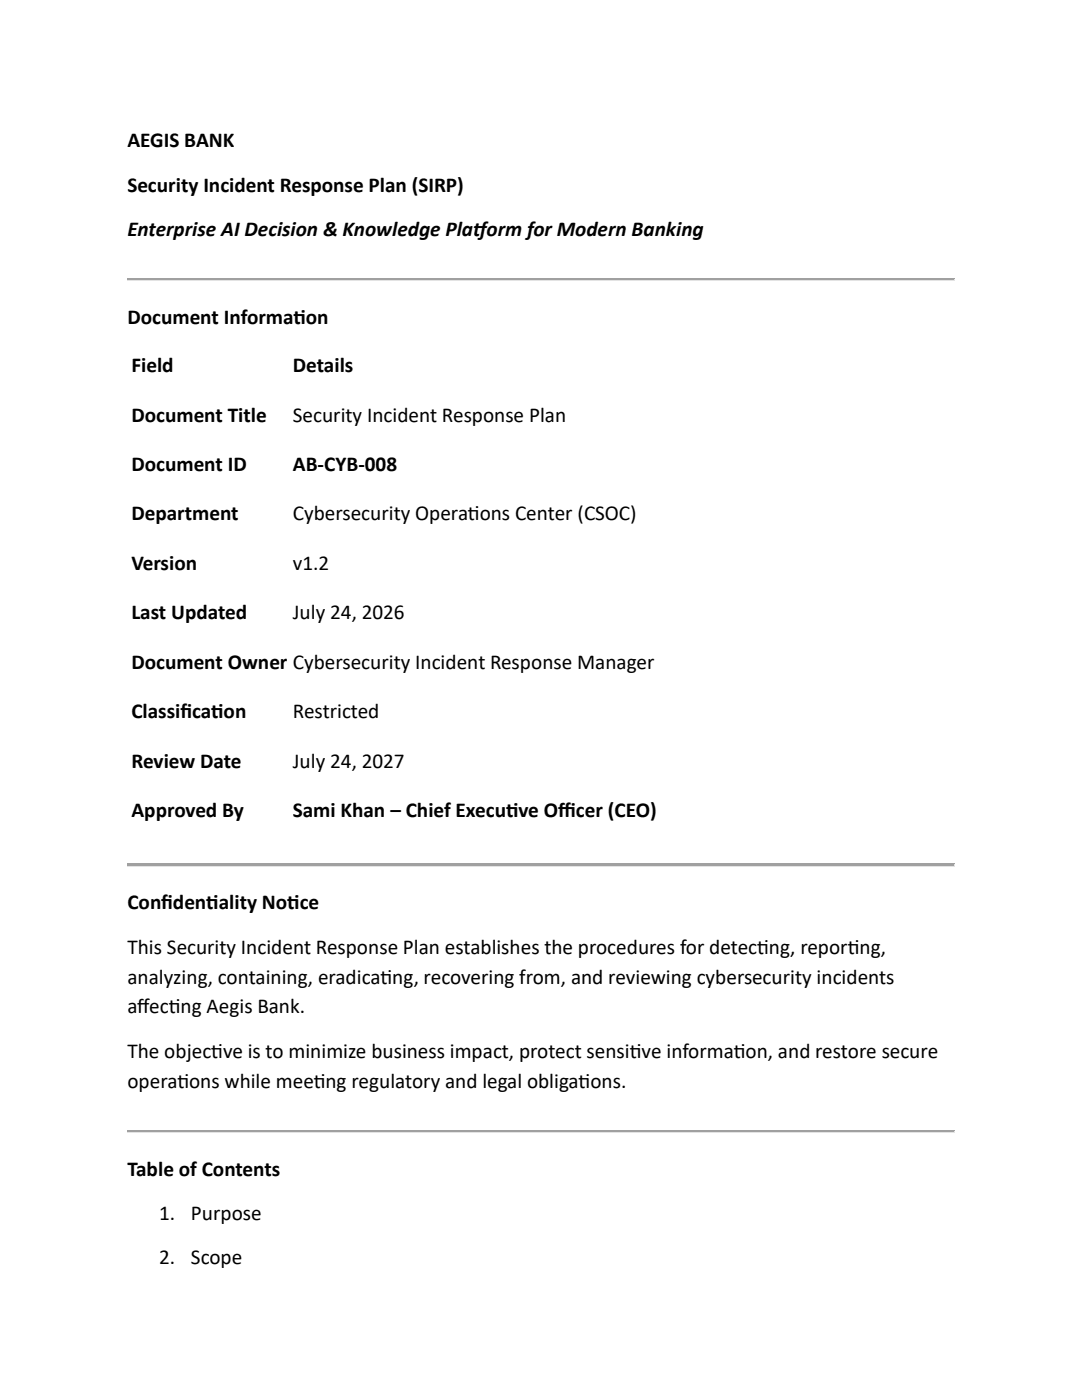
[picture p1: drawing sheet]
<svg xmlns="http://www.w3.org/2000/svg" width="216mm" height="279mm" viewBox="0 0 216 279" stroke-linecap="round" stroke-linejoin="round" font-family="sans-serif">
<defs><g id="words">
<g font-size="4.2">
<text x="25.4" y="29.4">AEGIS BANK</text>
<text x="25.4" y="38.2">Security Incident Response Plan (SIRP)</text>
<text x="25.4" y="47">Enterprise AI Decision &amp; Knowledge Plat</text>
<text x="94.4" y="47">form for Modern Banking</text>
<text x="25.4" y="64.7">Document Informat</text>
<text x="58.5" y="64.7">ion</text>
<text x="26.2" y="74.3">Field</text>
<text x="58.4" y="74.3">Details</text>
<text x="26.2" y="84.1">Document Title</text>
<text x="58.4" y="84.1">Security Incident Response Plan</text>
<text x="26.2" y="94">Document ID</text>
<text x="58.4" y="94">AB-CYB-008</text>
<text x="26.2" y="103.9">Department</text>
<text x="58.4" y="103.9">Cybersecurity Operat</text>
<text x="93.4" y="103.9">ions Center (CSOC)</text>
<text x="26.2" y="113.7">Version</text>
<text x="58.4" y="113.7">v1.2</text>
<text x="26.2" y="123.6">Last Updated</text>
<text x="58.4" y="123.6">July 24, 2026</text>
<text x="26.2" y="133.5">Document Owner Cybersecurity Incident Response Manager</text>
<text x="26.2" y="143.4">Classif</text>
<text x="36" y="143.4">icat</text>
<text x="42.1" y="143.4">ion</text>
<text x="58.4" y="143.4">Restricted</text>
<text x="26.2" y="153.2">Review Date</text>
<text x="58.4" y="153.2">July 24, 2027</text>
<text x="26.2" y="163.1">Approved By</text>
<text x="58.4" y="163.1">Sami Khan – Chief Execut</text>
<text x="101" y="163.1">ive Of</text>
<text x="111.4" y="163.1">f</text>
<text x="111.4" y="163.1">icer (CEO)</text>
<text x="25.4" y="181.5">Conf</text>
<text x="32.2" y="181.5">ident</text>
<text x="41.1" y="181.5">iality Not</text>
<text x="57.3" y="181.5">ice</text>
<text x="25.4" y="190.3">This Security Incident Response Plan establishes the procedures for detect</text>
<text x="151.1" y="190.3">ing, report</text>
<text x="169.1" y="190.3">ing,</text>
<text x="25.4" y="196.3">analyzing, containing, eradicat</text>
<text x="75.9" y="196.3">ing, recovering from, and reviewing cybersecurity incidents</text>
<text x="25.4" y="202.3">af</text>
<text x="27.4" y="202.3">fect</text>
<text x="33.7" y="202.3">ing Aegis Bank.</text>
<text x="25.4" y="211.1">The object</text>
<text x="42.2" y="211.1">ive is to minimize business impact, protect sensit</text>
<text x="125.7" y="211.1">ive informat</text>
<text x="146.4" y="211.1">ion, and restore secure</text>
<text x="25.4" y="217.1">operat</text>
<text x="35.4" y="217.1">ions while meet</text>
<text x="62.6" y="217.1">ing regulatory and legal obligat</text>
<text x="115.4" y="217.1">ions.</text>
<text x="25.4" y="234.7">Table of Contents</text>
<text x="31.8" y="243.5">1.</text>
<text x="38.1" y="243.5">Purpose</text>
<text x="31.8" y="252.3">2.</text>
<text x="38.1" y="252.3">Scope</text>
</g>
</g></defs>
<g fill="#a0a0a0">
<path d="M25.4 55.5h165.1v.6h-165.1z" fill-rule="evenodd"/>
<path d="M25.4 55.5l.1 .1z" fill-rule="evenodd"/>
<path d="M25.4 55.5l.1 .1z" fill-rule="evenodd"/>
</g>
<path d="M25.5 55.6h164.9" fill="none" stroke="#a0a0a0" stroke-width=".2"/>
<path d="M190.5 55.5v.1z" fill-rule="evenodd" fill="#e3e3e3"/>
<g fill="#a0a0a0">
<path d="M190.5 55.5v.1z" fill-rule="evenodd"/>
<path d="M25.4 55.6l.1 .4z" fill-rule="evenodd"/>
</g>
<path d="M190.5 55.6v.4z" fill-rule="evenodd" fill="#e3e3e3"/>
<path d="M25.4 56l.1 .1z" fill-rule="evenodd" fill="#a0a0a0"/>
<path d="M25.4 56l.1 .1z" fill-rule="evenodd" fill="#e3e3e3"/>
<path d="M25.5 56.1h164.9" fill="none" stroke="#e3e3e3" stroke-width=".2"/>
<g fill="#e3e3e3">
<path d="M190.5 56v.1z" fill-rule="evenodd"/>
<path d="M190.5 56v.1z" fill-rule="evenodd"/>
</g>
<g fill="#a0a0a0">
<path d="M25.4 172.3h165.1v.6h-165.1z" fill-rule="evenodd"/>
<path d="M25.4 172.4h.1z" fill-rule="evenodd"/>
<path d="M25.4 172.4h.1z" fill-rule="evenodd"/>
</g>
<path d="M25.5 172.4h164.9" fill="none" stroke="#a0a0a0" stroke-width=".2"/>
<path d="M25.4 172.4l.1 .4z" fill-rule="evenodd" fill="#a0a0a0"/>
<path d="M190.5 172.4v.4z" fill-rule="evenodd" fill="#e3e3e3"/>
<path d="M25.4 172.8l.1 .1z" fill-rule="evenodd" fill="#a0a0a0"/>
<path d="M25.4 172.8l.1 .1z" fill-rule="evenodd" fill="#e3e3e3"/>
<path d="M25.5 172.9h164.9" fill="none" stroke="#e3e3e3" stroke-width=".2"/>
<g fill="#e3e3e3">
<path d="M190.5 172.8v.1z" fill-rule="evenodd"/>
<path d="M190.5 172.8v.1z" fill-rule="evenodd"/>
</g>
<g fill="#a0a0a0">
<path d="M25.4 225.5h165.1v.6h-165.1z" fill-rule="evenodd"/>
<path d="M25.4 225.6l.1 .1z" fill-rule="evenodd"/>
<path d="M25.4 225.6l.1 .1z" fill-rule="evenodd"/>
</g>
<path d="M25.5 225.6h164.9" fill="none" stroke="#a0a0a0" stroke-width=".2"/>
<path d="M190.5 225.6v.1z" fill-rule="evenodd" fill="#e3e3e3"/>
<g fill="#a0a0a0">
<path d="M190.5 225.6v.1z" fill-rule="evenodd"/>
<path d="M25.4 225.7l.1 .4z" fill-rule="evenodd"/>
</g>
<path d="M190.5 225.7v.4z" fill-rule="evenodd" fill="#e3e3e3"/>
<path d="M25.4 226.1h.1z" fill-rule="evenodd" fill="#a0a0a0"/>
<path d="M25.4 226.1h.1z" fill-rule="evenodd" fill="#e3e3e3"/>
<path d="M25.5 226.1h164.9" fill="none" stroke="#e3e3e3" stroke-width=".2"/>
<use href="#words"/>
</svg>
